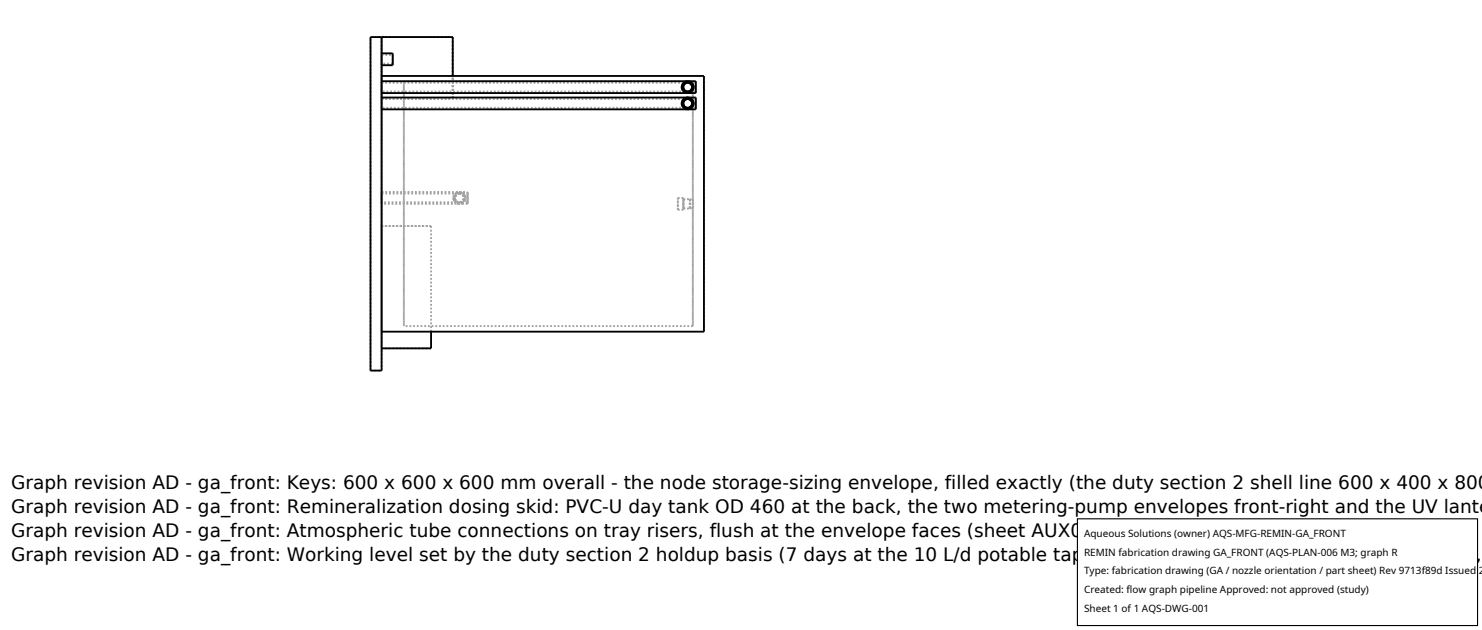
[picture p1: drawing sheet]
<svg xmlns="http://www.w3.org/2000/svg" width="212mm" height="90mm" viewBox="0 0 212 90" stroke-linecap="round" stroke-linejoin="round" font-family="sans-serif">
<defs><g id="words">
<g font-size="2.6">
<text x="1.6" y="69.8">Graph revision AD - ga_front: Keys: 600 x 600 x 600 mm overall - the node storage-sizing envelope, filled exactly (the duty section 2 shell line 600 x 400 x 800</text>
<text x="1.6" y="73.3">Graph revision AD - ga_front: Remineralization dosing skid: PVC-U day tank OD 460 at the back, the two metering-pump envelopes front-right and the UV lante</text>
<text x="1.6" y="76.7">Graph revision AD - ga_front: Atmospheric tube connections on tray risers, flush at the envelope faces (sheet AUX01)</text>
<text x="1.6" y="80.2">Graph revision AD - ga_front: Working level set by the duty section 2 holdup basis (7 days at the 10 L/d potable tap = 0.07 m3); atmospheric, duty sections 2,</text>
</g>
<g font-size="1.4">
<text x="154.8" y="76.6">Aqueous Solutions (owner) AQS-MFG-REMIN-GA_FRONT</text>
<text x="154.8" y="79.3">REMIN fabrication drawing GA_FRONT (AQS-PLAN-006 M3; graph R</text>
<text x="154.8" y="82">Type: fabrication drawing (GA / nozzle orientation / part sheet) Rev 9713f89d Issued 2</text>
<text x="154.8" y="84.7">Created: flow graph pipeline Approved: not approved (study)</text>
<text x="154.8" y="87.4">Sheet 1 of 1 AQS-DWG-001</text>
</g>
</g></defs>
<g fill="none" stroke="#a0a0a0" stroke-width=".26" stroke-dasharray=".3 .3" stroke-linecap="butt">
<path d="M52.9 5.3h1.6M54.5 5.3v8.7M54.5 7.6v1.7M54.5 9.3v-1.7M54.5 10.8v36.6M54.5 13.9v1.7M54.5 15.6v-1.7M54.5 11.6v1.7M54.5 13.3v-1.7M54.5 5.3h10.2M54.5 14h10.2M54.5 7.8v1.3"/>
<path d="M54.5 9.1v-1.3M54.5 7.8h1.6M54.5 14.1v1.3M54.5 15.4v-1.3M54.5 14.1h44.9M54.5 11.8v1.3M54.5 13.1v-1.3M54.5 11.8h44.9M56.1 9.3v-1.7M56.1 7.8v1.3M56.1 9.1v-1.3M56.1 9.1h-1.6"/>
<path d="M57.7 11.6v35M57.7 11.6h41.3M64.7 14v-3.2M64.7 14v-8.7M97.4 14.8l.1-.4 .3-.3M97.4 12.4l.1-.4 .3-.3M97.4 14.7v.1M97.4 12.3v.2M97.4 15v.1M97.5 15.1v.1M97.5 12.8v.1M97.5 14.3l-.1 .2"/>
<path d="M97.5 12l-.1 .2M97.5 14.3l-.1 .4 .1 .5M97.5 12l-.1 .4 .1 .5M97.6 14.8l.2-.5M97.6 12.4l.2-.4M97.8 15.5l-.3-.3-.1-.4M97.8 13.2l-.3-.3-.1-.5M97.8 15.5l.4 .1 .5-.1M97.8 13.2l.4 .1 .5-.1M97.8 14.3h-.3M97.8 15.2l-.2-.4M97.8 15.2h-.3"/>
<path d="M97.8 12h-.3M97.8 12.9l-.2-.5M97.8 12.9h-.3M97.8 14.3l-.2 .5 .2 .4M97.8 12l-.2 .4 .2 .5M98.2 13.9l-.4 .2M98.2 11.6l-.4 .1M98.7 14.1h-.9M98.7 15.5h-.9M98.7 15.5a.85 .85 0 0 0 0-1.4M98.7 11.7h-.9M98.7 13.2h-.9"/>
<path d="M98.7 13.2a.85 .85 0 0 0 0-1.5M98.7 14.1l-.5-.2M98.7 11.7l-.5-.1M98.7 15.2l.1-.4-.1-.5M98.7 12.9l.1-.5-.1-.4M98.7 12.9l.1-.4-.1-.5M98.9 14.3h-.2M98.9 15.2h-.2M98.9 12h-.2M98.9 12.9h-.2M98.9 15.2l.2-.4-.2-.5M98.9 12.9l.2-.4-.2-.5"/>
<path d="M99 11.6v35M99 12.6v.1M99.1 14.7v.1M99.4 15.6v-1.7M99.4 13.3v-1.7M99.4 14.1v1.3M99.4 15.4v-1.3M99.4 11.8v1.3M99.4 13.1v-1.3M99.4 15.4h-44.9M99.4 13.1h-44.9M54.5 32.3v17.4"/>
<path d="M54.5 27.4v1.7M54.5 29.1v-1.7M54.5 32.3h7.1M54.5 27.4h12.3M54.5 27.6v1.3M54.5 28.9v-1.3M54.5 27.6h12.3M61.6 32.3h-7.1M61.6 32.3v15.1M64.8 28.3l.1 .4 .3 .3M64.9 28.7l-.1-.4 .1-.5M65 28.3l.2 .4"/>
<path d="M65.2 27.5l-.3 .4-.1 .4M65.2 27.5l.4-.1M65.2 28.7h-.3M65.2 27.8l-.2 .5M65.2 27.8h-.3M65.2 28.7l-.2-.4 .2-.5M65.6 27.4l.5 .1M65.6 27.4l.6 .2 .3 .6-.2 .6-.7 .3-.6-.2-.2-.6 .2-.6 .3-.2 .3-.1M65.6 27.6l.4 .2 .2 .5-.1 .4-.5 .2-.4-.2-.2-.4 .2-.5 .4-.2M65.6 27.6l.5 .2 .1 .4-.1 .5-.5 .2-.4-.2-.2-.4 .2-.5 .4-.2M66.1 29h-.9M66.1 27.5h-.9"/>
<path d="M66.1 27.5a.85 .85 0 0 1 0 1.5M66.1 29l-.5 .1-.4-.1M66.1 27.8l.1 .5-.1 .4M66.3 28.7l.2-.4-.2-.5M66.3 28.7h-.2M66.3 27.8h-.2M66.3 27.8l.2 .4-.2 .5M66.8 27.4v1.7M66.8 29.1v-1.7M66.8 27.6v1.3M66.8 28.9v-1.3M66.8 29.1h-12.3"/>
<path d="M66.8 28.9h-12.3M96.8 28.3h.8M96.8 28.3v1.6M96.8 29.9v-1.6M97.6 28.5v1.2M97.6 29.7v-1.2M97.6 28.5l.9-.1M97.6 28.3v1.6M97.6 29.9v-1.6M97.6 29.7l.9 .1M97.6 29.9h-.8M98.5 28.5h.5"/>
<path d="M98.5 28.5v1.2M98.5 29.7v-1.2M98.5 28.4v1.4M98.5 29.8v-1.4M98.5 29.7l.5 .1M99 28.5v1.3M99 29.8v-1.3M52.9 52.9h1.6M52.9 52.9v-47.6M54.5 52.9v-47.6M54.5 47.4v-36.6M57.7 46.6v-35"/>
<path d="M61.6 49.7h-7.1M99 46.6v-35M99 46.6h-41.3M100.5 47.4v-36.6"/>
</g>
<g fill="none" stroke="#000" stroke-width=".26">
<path d="M54.5 5.3v47.6h-1.6v-47.6h11.8v5.5M54.5 7.6h1.6v1.7h-1.6M54.5 10.8h46v36.6h-46M54.5 13.9h44.9v1.7h-44.9M54.5 11.6h44.9v1.7h-44.9M97.4 14.8v.1M97.4 12.5h.1M97.4 12.5v.1M97.4 14.9h.1M97.4 14.9v.1M97.4 12.6v.1M97.4 14.5v.2"/>
<path d="M97.4 12.2v.1M97.4 15.1h.1M97.4 12.7l.1 .1M97.5 15.2h.1M97.5 12.9h.1M98.2 14.1l-.5 .3-.1 .4 .2 .4 .5 .2 .4-.2 .1-.5-.2-.4-.4-.2M98.2 11.8l-.4 .2-.2 .4 .2 .5 .4 .2 .5-.2 .1-.5-.2-.4-.4-.2M98.9 14.3l.2 .4M98.9 12l.2 .4M99 15l-.1 .2M99 12.7l-.1 .2M99.1 14.7h.1"/>
<path d="M99.1 12.4h.1M99.1 14.8l-.1 .2M99.1 12.4l-.1 .2M61.6 47.4v2.3h-7.1"/>
<circle cx="98.2" cy="12.4" r=".63"/>
<circle cx="98.2" cy="14.8" r=".63"/>
<circle cx="98.2" cy="12.4" r=".85"/>
<circle cx="98.2" cy="14.8" r=".85"/>
</g>
<path d="M153.9 74.1h57.1v15.2h-57.1z" fill="#fff" stroke="#000" stroke-width=".16"/>
<use href="#words"/>
</svg>
